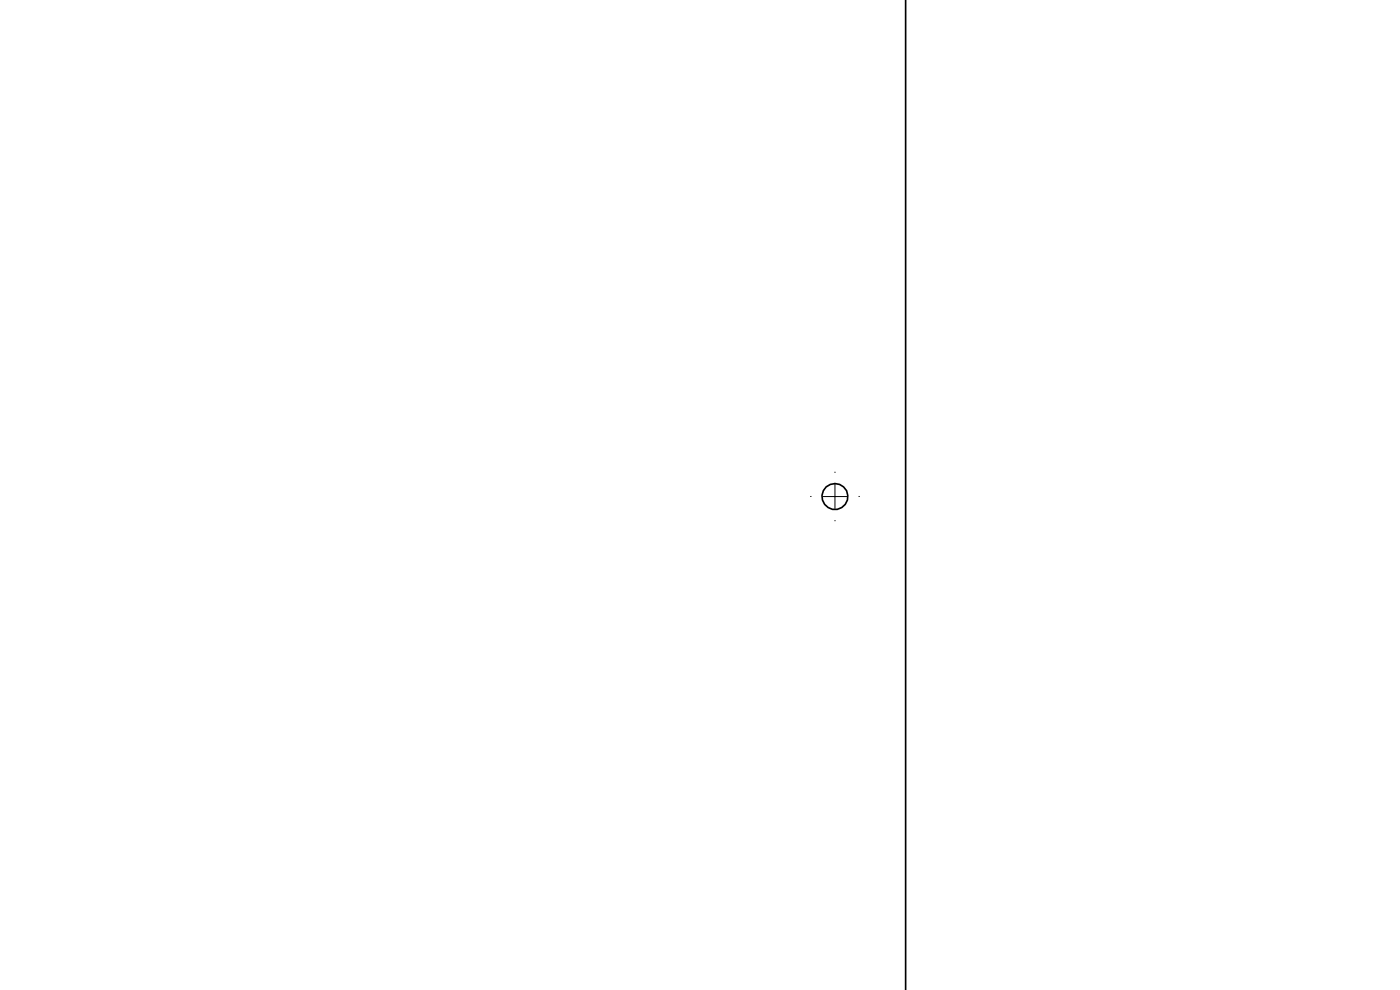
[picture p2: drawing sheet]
<svg xmlns="http://www.w3.org/2000/svg" width="297mm" height="210mm" viewBox="0 0 297 210" stroke-linecap="round" stroke-linejoin="round" font-family="sans-serif">
<g fill="none" stroke="#000" stroke-width=".35">
<path d="M192.1 -.1v210.2"/>
<circle cx="177.1" cy="105.3" r="2.75"/>
</g>
<path d="M172.1 105.3h-.2M177.1 110.3v.3M177.1 100.3v-.2M182.1 105.3h.3" fill="none" stroke="#000" stroke-width=".21" stroke-dasharray="15.2 1.3 1.3 1.3" stroke-linecap="butt"/>
<path d="M174.6 105.3h5M177.1 102.8v5" fill="none" stroke="#000" stroke-width=".21"/>
<path d="M216.5 -.1h.2zM224.5 -.1h.4z" fill="#00f"/>
</svg>
